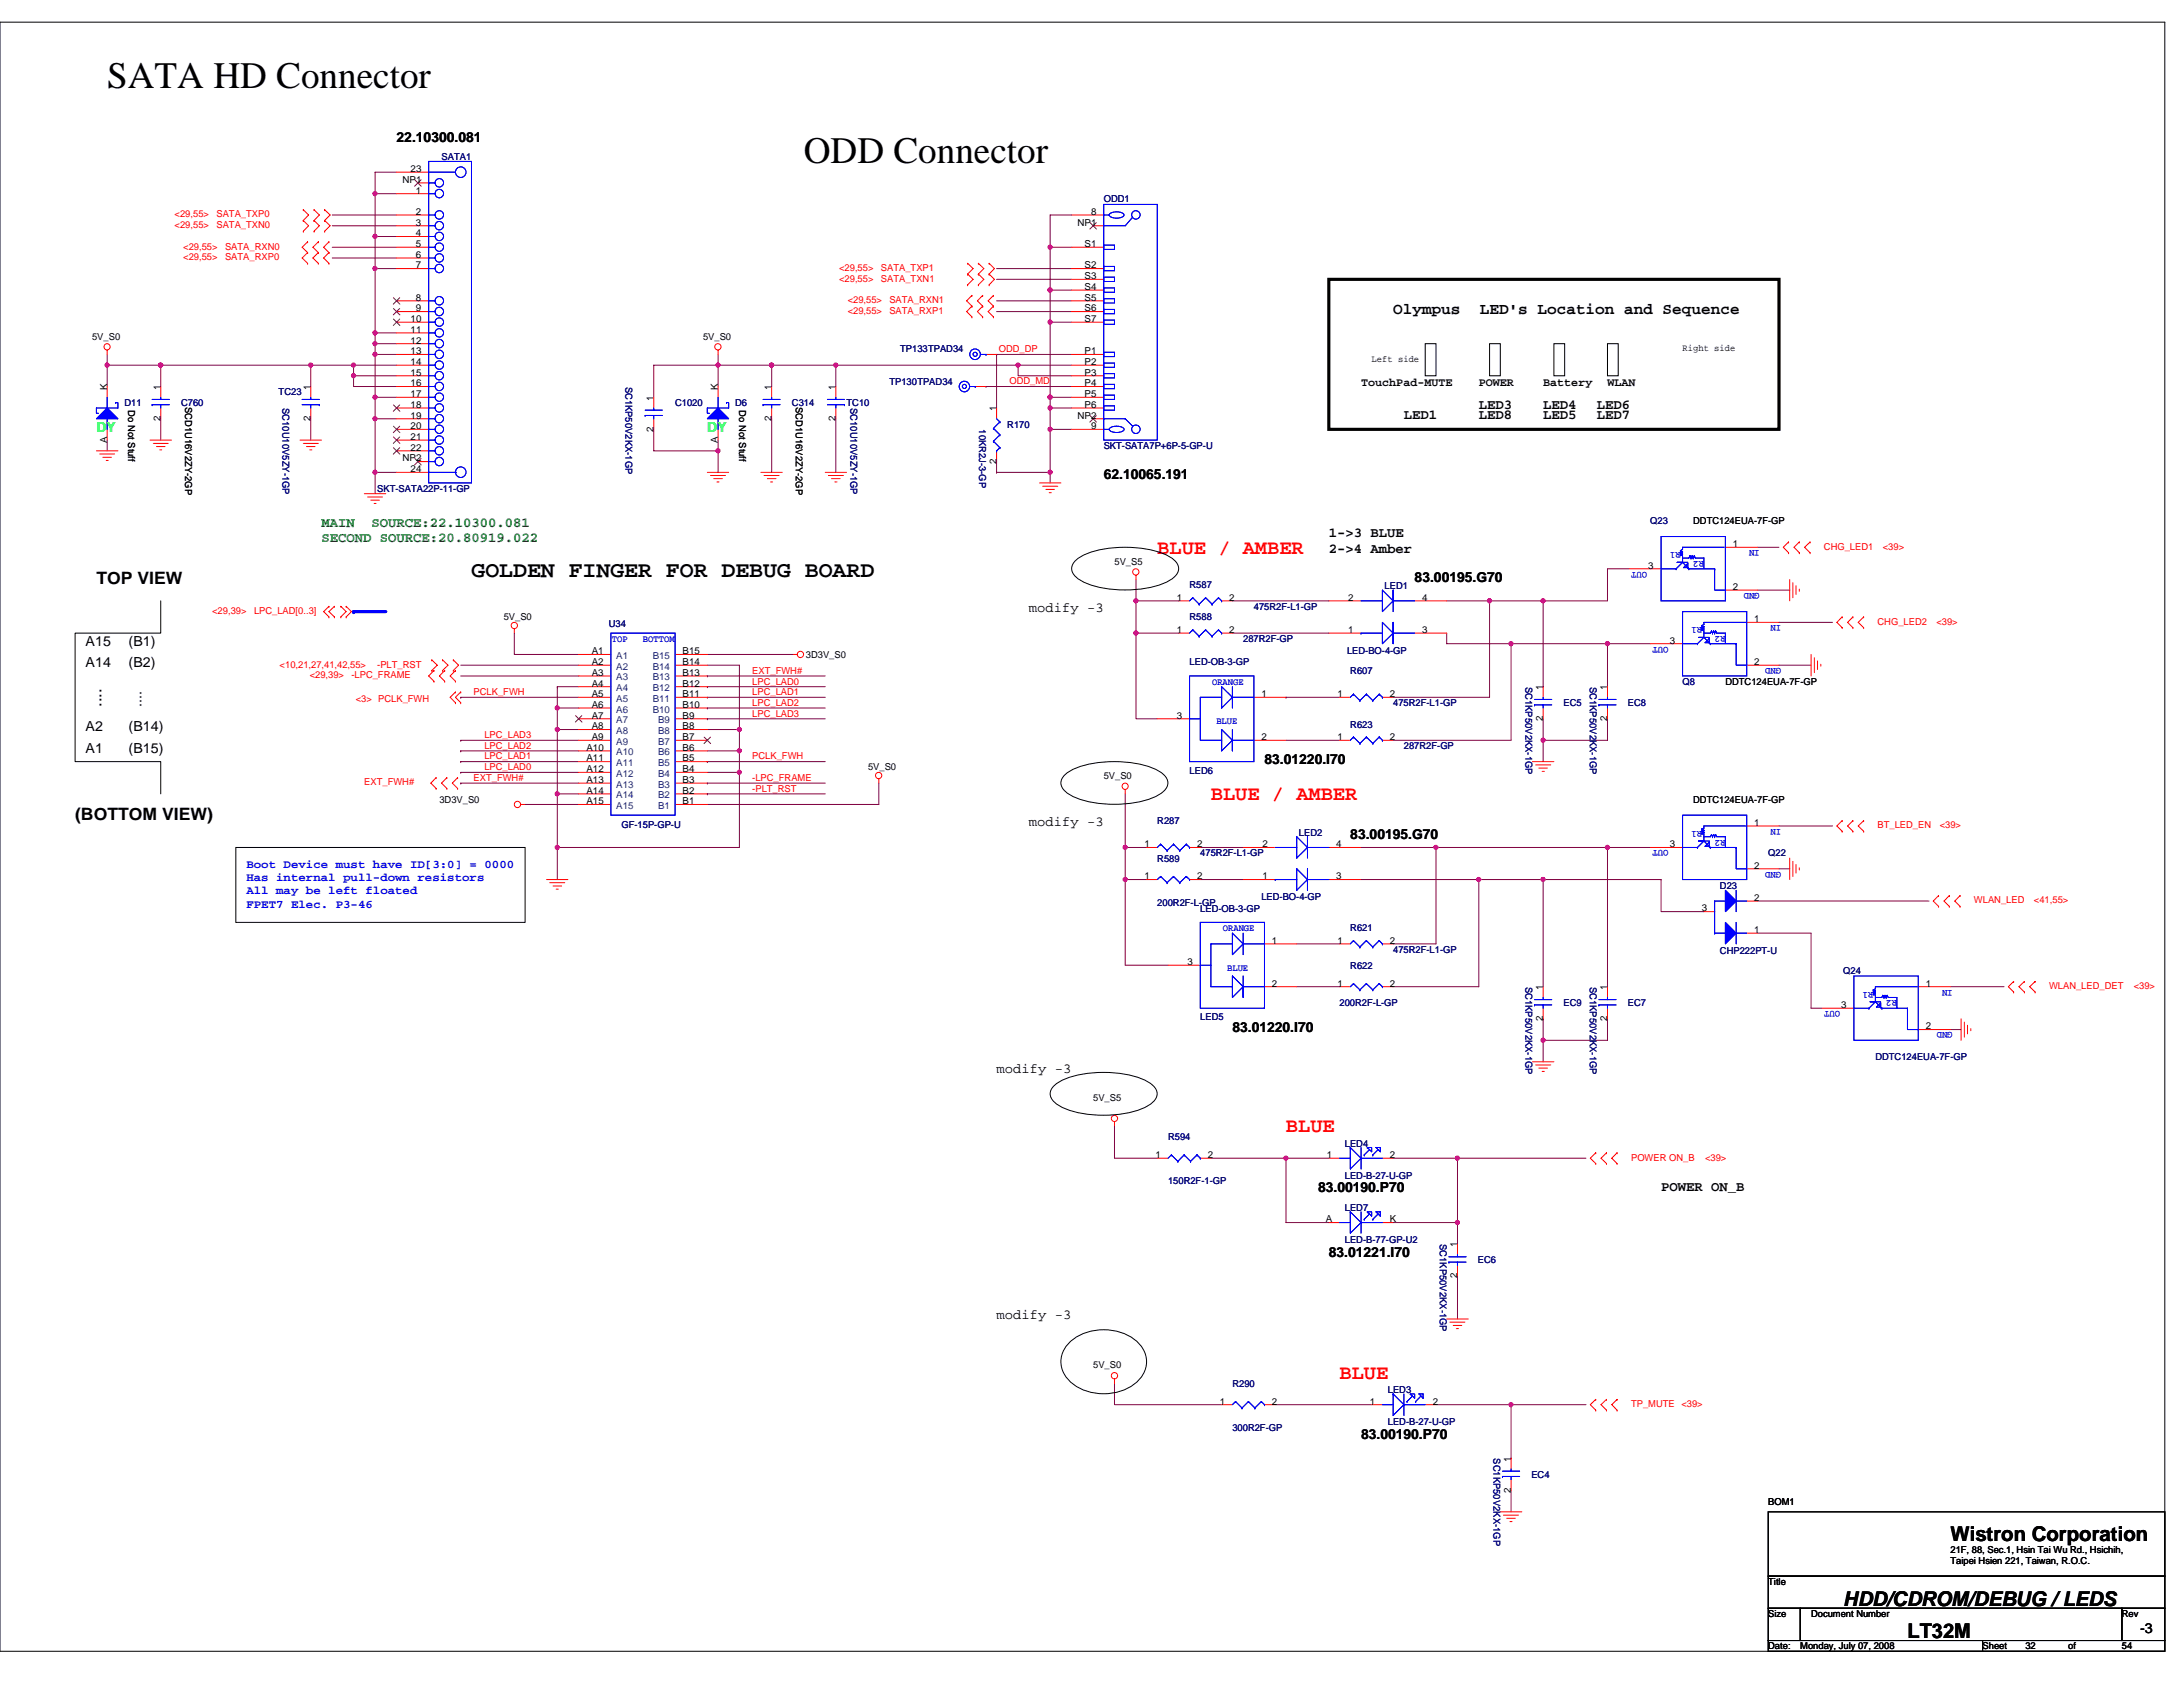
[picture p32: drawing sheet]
<svg xmlns="http://www.w3.org/2000/svg" width="279mm" height="216mm" viewBox="0 0 279 216" stroke-linecap="round" stroke-linejoin="round" font-family="sans-serif">
<defs><g id="words">
<g font-size="4.8">
<text x="13.7" y="11.2">SATA HD Connector</text>
<text x="102.9" y="20.8">ODD Connector</text>
</g>
<text font-size="2.9" x="60.3" y="73.8">GOLDEN FINGER FOR DEBUG BOARD</text>
<g font-size="2.6" fill="#f00">
<text x="148.1" y="70.8">BLUE / AMBER</text>
<text x="155" y="102.4">BLUE / AMBER</text>
<text x="164.6" y="144.9">BLUE</text>
<text x="171.4" y="176.5">BLUE</text>
</g>
<g font-size="2.6">
<text x="249.6" y="197.3">Wistron Corporation</text>
<text x="235.9" y="205.5">HDD/CDROM/DEBUG / LEDS</text>
<text x="244.1" y="209.6">LT32M</text>
</g>
<g font-size="2.2">
<text x="12.3" y="74.8">TOP VIEW</text>
<text x="13" y="90.5" transform="rotate(-90 13 90.5)">....</text>
<text x="9.6" y="105">(BOTTOM VIEW)</text>
</g>
<g font-size="2.1">
<text x="178.3" y="40.2">Olympus</text>
<text x="189.4" y="40.2">LED's Location and Sequence</text>
</g>
<g font-size="1.8">
<text x="50.8" y="18.2">22.10300.081</text>
<text x="179.7" y="53.7">LED1</text>
<text x="189.3" y="52.3">LED3</text>
<text x="189.3" y="53.7">LED8</text>
<text x="197.5" y="52.3">LED4</text>
<text x="197.5" y="53.7">LED5</text>
<text x="204.4" y="52.3">LED6</text>
<text x="204.4" y="53.7">LED7</text>
<text x="141.3" y="61.3">62.10065.191</text>
<text x="170.1" y="68.8">1-&gt;3 BLUE</text>
<text x="170.1" y="70.8">2-&gt;4 Amber</text>
<text x="181.1" y="74.4">83.00195.G70</text>
<text x="11" y="82.6">A15</text>
<text x="16.5" y="82.6">(B1)</text>
<text x="131.7" y="78.3">modify -3</text>
<text x="11" y="85.3">A14</text>
<text x="16.5" y="85.3">(B2)</text>
<text x="11" y="93.6">A2</text>
<text x="16.5" y="93.6">(B14)</text>
<text x="18.1" y="90.5" transform="rotate(-90 18.1 90.5)">....</text>
<text x="11" y="96.3">A1</text>
<text x="16.5" y="96.3">(B15)</text>
<text x="161.8" y="97.7">83.01220.I70</text>
<text x="131.7" y="105.7">modify -3</text>
<text x="172.8" y="107.4">83.00195.G70</text>
<text x="127.6" y="137.3">modify -3</text>
<text x="157.7" y="132">83.01220.I70</text>
<text x="168.7" y="152.6">83.00190.P70</text>
<text x="212.6" y="152.4">POWER ON_B</text>
<text x="170.1" y="160.8">83.01221.I70</text>
<text x="127.6" y="168.8">modify -3</text>
<text x="174.2" y="184.2">83.00190.P70</text>
<text x="273.9" y="208.9">-3</text>
</g>
<g font-size="1.8" fill="#00ff40">
<text x="12.3" y="55.2">DY</text>
<text x="90.5" y="55.2">DY</text>
</g>
<g font-size="1.8" fill="#008000">
<text x="41.1" y="67.4">MAIN</text>
<text x="41.1" y="69.4">SECOND SOURCE:20.80919.022</text>
<text x="47.5" y="67.4">SOURCE:22.10300.081</text>
</g>
<g font-size="1.5">
<text x="174.2" y="49.3">TouchPad-MUTE</text>
<text x="189.3" y="49.3">POWER</text>
<text x="197.5" y="49.3">Battery</text>
<text x="205.7" y="49.3">WLAN</text>
</g>
<g font-size="1.5" fill="#00f">
<text x="31.5" y="111.1">Boot Device must have ID[3:0] = 0000</text>
<text x="31.5" y="112.8">Has internal pull-down resistors</text>
<text x="31.5" y="114.4">All may be left floated</text>
<text x="31.5" y="116.1">FPET7 Elec. P3-46</text>
</g>
<g font-size="1.2">
<text x="51.5" y="23.4">NP1</text>
<text x="52.6" y="22">23</text>
<text x="53.2" y="24.8">1</text>
<text x="53.2" y="27.5">2</text>
<text x="53.2" y="28.9">3</text>
<text x="137.9" y="28.9">NP1</text>
<text x="139.6" y="27.5">8</text>
<text x="53.2" y="30.2">4</text>
<text x="53.2" y="31.6">5</text>
<text x="53.2" y="33">6</text>
<text x="53.2" y="34.4">7</text>
<text x="138.8" y="31.6">S1</text>
<text x="138.8" y="34.4">S2</text>
<text x="138.8" y="35.7">S3</text>
<text x="52.6" y="41.2">10</text>
<text x="53.2" y="38.5">8</text>
<text x="53.2" y="39.9">9</text>
<text x="138.8" y="37.1">S4</text>
<text x="138.8" y="38.5">S5</text>
<text x="138.8" y="39.9">S6</text>
<text x="138.8" y="41.2">S7</text>
<text x="11.8" y="43.5">5V_S0</text>
<text x="52.6" y="42.6">11</text>
<text x="52.6" y="44">12</text>
<text x="52.6" y="45.3">13</text>
<text x="52.6" y="46.7">14</text>
<text x="90" y="43.5">5V_S0</text>
<text x="138.8" y="45.3">P1</text>
<text x="138.8" y="46.7">P2</text>
<text x="175.6" y="46.3">Left side</text>
<text x="215.3" y="45">Right side</text>
<text x="13.7" y="49.9" transform="rotate(-90 13.7 49.9)">K</text>
<text x="16.4" y="52.5" transform="rotate(90 16.4 52.5)">Do Not Stuff</text>
<text x="20.6" y="53.9" transform="rotate(-90 20.6 53.9)">2</text>
<text x="20.6" y="49.9" transform="rotate(-90 20.6 49.9)">1</text>
<text x="23.7" y="52.1" transform="rotate(90 23.7 52.1)">SCD1U16V2ZY-2GP</text>
<text x="39.8" y="53.9" transform="rotate(-90 39.8 53.9)">2</text>
<text x="39.8" y="49.9" transform="rotate(-90 39.8 49.9)">1</text>
<text x="52.6" y="48.1">15</text>
<text x="52.6" y="49.4">16</text>
<text x="52.6" y="50.8">17</text>
<text x="52.6" y="52.2">18</text>
<text x="52.6" y="53.6">19</text>
<text x="83.7" y="51.3" transform="rotate(-90 83.7 51.3)">1</text>
<text x="91.9" y="49.9" transform="rotate(-90 91.9 49.9)">K</text>
<text x="94.6" y="52.5" transform="rotate(90 94.6 52.5)">Do Not Stuff</text>
<text x="98.7" y="53.9" transform="rotate(-90 98.7 53.9)">2</text>
<text x="98.7" y="49.9" transform="rotate(-90 98.7 49.9)">1</text>
<text x="101.9" y="52.1" transform="rotate(90 101.9 52.1)">SCD1U16V2ZY-2GP</text>
<text x="107" y="53.9" transform="rotate(-90 107 53.9)">2</text>
<text x="107" y="49.9" transform="rotate(-90 107 49.9)">1</text>
<text x="127.5" y="52.6" transform="rotate(-90 127.5 52.6)">1</text>
<text x="137.9" y="53.6">NP2</text>
<text x="138.8" y="48.1">P3</text>
<text x="138.8" y="49.4">P4</text>
<text x="138.8" y="50.8">P5</text>
<text x="138.8" y="52.2">P6</text>
<text x="13.7" y="56.7" transform="rotate(-90 13.7 56.7)">A</text>
<text x="51.5" y="59.1">NP2</text>
<text x="52.6" y="54.9">20</text>
<text x="52.6" y="56.3">21</text>
<text x="52.6" y="57.7">22</text>
<text x="83.7" y="55.2" transform="rotate(-90 83.7 55.2)">2</text>
<text x="91.9" y="56.7" transform="rotate(-90 91.9 56.7)">A</text>
<text x="127.5" y="59.4" transform="rotate(-90 127.5 59.4)">2</text>
<text x="139.6" y="54.9">9</text>
<text x="52.6" y="60.4">24</text>
<text x="216.7" y="67.1">DDTC124EUA-7F-GP</text>
<text x="221.8" y="70">1</text>
<text x="142.6" y="72.3">5V_S5</text>
<text x="150.6" y="76.9">1</text>
<text x="157.3" y="76.9">2</text>
<text x="172.6" y="76.9">2</text>
<text x="182" y="76.9">4</text>
<text x="211" y="72.8">3</text>
<text x="221.8" y="75.5">2</text>
<text x="64.5" y="79.4">5V_S0</text>
<text x="75.7" y="83.7">A1</text>
<text x="87.4" y="83.7">B15</text>
<text x="150.6" y="81">1</text>
<text x="157.3" y="81">2</text>
<text x="172.6" y="81">1</text>
<text x="182" y="81">3</text>
<text x="213.7" y="82.4">3</text>
<text x="224.5" y="79.6">1</text>
<text x="75.7" y="85.1">A2</text>
<text x="75.7" y="86.5">A3</text>
<text x="75.7" y="87.9">A4</text>
<text x="75.7" y="89.2">A5</text>
<text x="87.4" y="89.2">B11</text>
<text x="87.4" y="87.9">B12</text>
<text x="87.4" y="86.5">B13</text>
<text x="87.4" y="85.1">B14</text>
<text x="103.1" y="84.2">3D3V_S0</text>
<text x="161.4" y="89.2">1</text>
<text x="171.2" y="89.2">1</text>
<text x="177.9" y="89.2">2</text>
<text x="197.5" y="88.3" transform="rotate(-90 197.5 88.3)">1</text>
<text x="205.7" y="88.3" transform="rotate(-90 205.7 88.3)">1</text>
<text x="220.8" y="87.6">DDTC124EUA-7F-GP</text>
<text x="224.5" y="85.1">2</text>
<text x="75.7" y="90.6">A6</text>
<text x="75.7" y="92">A7</text>
<text x="75.7" y="93.3">A8</text>
<text x="75.7" y="94.7">A9</text>
<text x="87.4" y="94.7">B7</text>
<text x="87.4" y="93.3">B8</text>
<text x="87.4" y="92">B9</text>
<text x="87.4" y="90.6">B10</text>
<text x="150.6" y="92">3</text>
<text x="161.4" y="94.7">2</text>
<text x="171.2" y="94.7">1</text>
<text x="177.9" y="94.7">2</text>
<text x="197.5" y="92.3" transform="rotate(-90 197.5 92.3)">2</text>
<text x="205.7" y="92.3" transform="rotate(-90 205.7 92.3)">2</text>
<text x="75.1" y="96.1">A10</text>
<text x="75.1" y="97.5">A11</text>
<text x="75.1" y="98.8">A12</text>
<text x="75.1" y="100.2">A13</text>
<text x="75.1" y="101.6">A14</text>
<text x="87.4" y="101.6">B2</text>
<text x="87.4" y="100.2">B3</text>
<text x="87.4" y="98.8">B4</text>
<text x="87.4" y="97.5">B5</text>
<text x="87.4" y="96.1">B6</text>
<text x="111.1" y="98.6">5V_S0</text>
<text x="141.3" y="99.7">5V_S0</text>
<text x="56.2" y="102.7">3D3V_S0</text>
<text x="75.1" y="102.9">A15</text>
<text x="87.4" y="102.9">B1</text>
<text x="216.7" y="102.7">DDTC124EUA-7F-GP</text>
<text x="224.5" y="105.7">1</text>
<text x="146.5" y="108.4">1</text>
<text x="146.5" y="112.5">1</text>
<text x="153.2" y="108.4">2</text>
<text x="153.2" y="112.5">2</text>
<text x="161.6" y="112.5">1</text>
<text x="161.6" y="108.4">2</text>
<text x="171" y="112.5">3</text>
<text x="171" y="108.4">4</text>
<text x="213.7" y="108.4">3</text>
<text x="224.5" y="111.2">2</text>
<text x="217.8" y="116.6">3</text>
<text x="224.5" y="115.3">2</text>
<text x="224.5" y="119.4">1</text>
<text x="152" y="123.5">3</text>
<text x="162.8" y="120.8">1</text>
<text x="171.2" y="120.8">1</text>
<text x="177.9" y="120.8">2</text>
<text x="162.8" y="126.3">2</text>
<text x="171.2" y="126.3">1</text>
<text x="177.9" y="126.3">2</text>
<text x="197.5" y="130.7" transform="rotate(-90 197.5 130.7)">2</text>
<text x="197.5" y="126.7" transform="rotate(-90 197.5 126.7)">1</text>
<text x="205.7" y="130.7" transform="rotate(-90 205.7 130.7)">2</text>
<text x="205.7" y="126.7" transform="rotate(-90 205.7 126.7)">1</text>
<text x="235.6" y="129">3</text>
<text x="246.5" y="131.7">2</text>
<text x="246.5" y="126.3">1</text>
<text x="139.9" y="140.8">5V_S5</text>
<text x="147.9" y="148.2">1</text>
<text x="154.6" y="148.2">2</text>
<text x="169.8" y="148.2">1</text>
<text x="177.9" y="148.2">2</text>
<text x="169.7" y="156.4">A</text>
<text x="177.9" y="156.4">K</text>
<text x="186.5" y="159.6" transform="rotate(-90 186.5 159.6)">1</text>
<text x="186.5" y="163.6" transform="rotate(-90 186.5 163.6)">2</text>
<text x="139.9" y="175.1">5V_S0</text>
<text x="156.1" y="179.7">1</text>
<text x="162.8" y="179.7">2</text>
<text x="175.3" y="179.7">1</text>
<text x="183.4" y="179.7">2</text>
<text x="193.4" y="191" transform="rotate(-90 193.4 191)">2</text>
<text x="193.4" y="187" transform="rotate(-90 193.4 187)">1</text>
<text x="226.3" y="192.6">BOM1</text>
<text x="226.3" y="202.8">Title</text>
<text x="249.6" y="198.7">21F, 88, Sec.1, Hsin Tai Wu Rd., Hsichih,</text>
<text x="249.6" y="200.2">Taipei Hsien 221, Taiwan, R.O.C.</text>
<text x="226.3" y="206.9">Size</text>
<text x="231.8" y="206.9">Document Number</text>
<text x="271.6" y="206.9">Rev</text>
<text x="226.3" y="211.1">Date:</text>
<text x="230.4" y="211.1">Monday, July 07, 2008</text>
<text x="253.7" y="211.1">Sheet</text>
<text x="259.2" y="211.1">32</text>
<text x="264.7" y="211.1">of</text>
<text x="271.6" y="211.1">54</text>
</g>
<g font-size="1.2" fill="#000080">
<text x="56.5" y="20.4">SATA1</text>
<text x="141.3" y="25.9">ODD1</text>
<text x="115.2" y="45.1">TP133TPAD34</text>
<text x="15.9" y="52">D11</text>
<text x="23.2" y="52">C760</text>
<text x="35.7" y="50.6">TC23</text>
<text x="36.2" y="52.2" transform="rotate(90 36.2 52.2)">SC10U10V5ZY-1GP</text>
<text x="80.1" y="49.5" transform="rotate(90 80.1 49.5)">SC1KP50V2KX-1GP</text>
<text x="86.4" y="52">C1020</text>
<text x="94.1" y="52">D6</text>
<text x="101.4" y="52">C314</text>
<text x="108.4" y="52">TC10</text>
<text x="108.9" y="52.2" transform="rotate(90 108.9 52.2)">SC10U10V5ZY-1GP</text>
<text x="113.8" y="49.2">TP130TPAD34</text>
<text x="125.3" y="54.9" transform="rotate(90 125.3 54.9)">10KR2J-3-GP</text>
<text x="128.9" y="54.7">R170</text>
<text x="141.3" y="57.4">SKT-SATA7P+6P-5-GP-U</text>
<text x="48.3" y="62.9">SKT-SATA22P-11-GP</text>
<text x="211.2" y="67.1">Q23</text>
<text x="152.3" y="75.3">R587</text>
<text x="177.2" y="75.4">LED1</text>
<text x="77.9" y="80.2">U34</text>
<text x="152.3" y="79.4">R588</text>
<text x="159.1" y="82.1">287R2F-GP</text>
<text x="160.5" y="78">475R2F-L1-GP</text>
<text x="172.4" y="83.7">LED-BO-4-GP</text>
<text x="152.3" y="85.2">LED-OB-3-GP</text>
<text x="172.8" y="86.3">R607</text>
<text x="195.3" y="87.9" transform="rotate(90 195.3 87.9)">SC1KP50V2KX-1GP</text>
<text x="203.5" y="87.9" transform="rotate(90 203.5 87.9)">SC1KP50V2KX-1GP</text>
<text x="215.3" y="87.6">Q8</text>
<text x="172.8" y="93.1">R623</text>
<text x="178.3" y="90.4">475R2F-L1-GP</text>
<text x="179.7" y="95.9">287R2F-GP</text>
<text x="200.1" y="90.4">EC5</text>
<text x="208.3" y="90.4">EC8</text>
<text x="152.3" y="99">LED6</text>
<text x="79.5" y="106">GF-15P-GP-U</text>
<text x="148.1" y="105.5">R287</text>
<text x="166.2" y="107">LED2</text>
<text x="148.1" y="110.3">R589</text>
<text x="153.6" y="109.6">475R2F-L1-GP</text>
<text x="220.1" y="113.8">D23</text>
<text x="226.3" y="109.6">Q22</text>
<text x="148.1" y="115.9">200R2F-L-GP</text>
<text x="153.6" y="116.7">LED-OB-3-GP</text>
<text x="161.4" y="115.2">LED-BO-4-GP</text>
<text x="172.8" y="119.2">R621</text>
<text x="172.8" y="124">R622</text>
<text x="178.3" y="121.9">475R2F-L1-GP</text>
<text x="220.1" y="122">CHP222PT-U</text>
<text x="235.9" y="124.7">Q24</text>
<text x="153.6" y="130.6">LED5</text>
<text x="171.4" y="128.8">200R2F-L-GP</text>
<text x="195.3" y="126.3" transform="rotate(90 195.3 126.3)">SC1KP50V2KX-1GP</text>
<text x="200.1" y="128.8">EC9</text>
<text x="203.5" y="126.3" transform="rotate(90 203.5 126.3)">SC1KP50V2KX-1GP</text>
<text x="208.3" y="128.8">EC7</text>
<text x="240" y="135.6">DDTC124EUA-7F-GP</text>
<text x="149.5" y="145.9">R594</text>
<text x="172.1" y="146.7">LED4</text>
<text x="149.5" y="151.5">150R2F-1-GP</text>
<text x="172.1" y="155">LED7</text>
<text x="172.1" y="150.9">LED-B-27-U-GP</text>
<text x="172.1" y="159.1">LED-B-77-GP-U2</text>
<text x="184.3" y="159.2" transform="rotate(90 184.3 159.2)">SC1KP50V2KX-1GP</text>
<text x="189.1" y="161.7">EC6</text>
<text x="157.7" y="177.5">R290</text>
<text x="177.6" y="178.3">LED3</text>
<text x="157.7" y="183.1">300R2F-GP</text>
<text x="177.6" y="182.4">LED-B-27-U-GP</text>
<text x="191.2" y="186.6" transform="rotate(90 191.2 186.6)">SC1KP50V2KX-1GP</text>
<text x="196" y="189.1">EC4</text>
</g>
<g font-size="1.2" fill="#f00">
<text x="22.4" y="27.8">&lt;29,55&gt;</text>
<text x="22.4" y="29.2">&lt;29,55&gt;</text>
<text x="27.7" y="27.8">SATA_TXP0</text>
<text x="27.7" y="29.2">SATA_TXN0</text>
<text x="23.5" y="31.9">&lt;29,55&gt;</text>
<text x="23.5" y="33.3">&lt;29,55&gt;</text>
<text x="28.8" y="31.9">SATA_RXN0</text>
<text x="28.8" y="33.3">SATA_RXP0</text>
<text x="107.4" y="34.7">&lt;29,55&gt;</text>
<text x="112.8" y="34.7">SATA_TXP1</text>
<text x="107.4" y="36">&lt;29,55&gt;</text>
<text x="108.5" y="38.8">&lt;29,55&gt;</text>
<text x="108.5" y="40.2">&lt;29,55&gt;</text>
<text x="112.8" y="36">SATA_TXN1</text>
<text x="113.8" y="38.8">SATA_RXN1</text>
<text x="113.8" y="40.2">SATA_RXP1</text>
<text x="127.8" y="45.1">ODD_DP</text>
<text x="129.2" y="49.2">ODD_MD</text>
<text x="233.4" y="70.3">CHG_LED1</text>
<text x="241" y="70.3">&lt;39&gt;</text>
<text x="27.2" y="78.6">&lt;29,39&gt;</text>
<text x="32.5" y="78.6">LPC_LAD[0..3]</text>
<text x="240.3" y="79.9">CHG_LED2</text>
<text x="247.8" y="79.9">&lt;39&gt;</text>
<text x="35.8" y="85.4">&lt;10,21,27,41,42,55&gt;</text>
<text x="39.6" y="86.8">&lt;29,39&gt;</text>
<text x="45" y="86.8">-LPC_FRAME</text>
<text x="45.5" y="89.8">&lt;3&gt; PCLK_FWH</text>
<text x="48.3" y="85.4">-PLT_RST</text>
<text x="60.6" y="89">PCLK_FWH</text>
<text x="96.3" y="86.2">EXT_FWH#</text>
<text x="96.3" y="87.6">LPC_LAD0</text>
<text x="96.3" y="89">LPC_LAD1</text>
<text x="62" y="95.8">LPC_LAD2</text>
<text x="62" y="94.5">LPC_LAD3</text>
<text x="96.3" y="90.3">LPC_LAD2</text>
<text x="96.3" y="91.7">LPC_LAD3</text>
<text x="46.6" y="100.5">EXT_FWH#</text>
<text x="60.6" y="99.9">EXT_FWH#</text>
<text x="62" y="98.6">LPC_LAD0</text>
<text x="62" y="97.2">LPC_LAD1</text>
<text x="96.3" y="97.2">PCLK_FWH</text>
<text x="96.3" y="99.9">-LPC_FRAME</text>
<text x="96.3" y="101.3">-PLT_RST</text>
<text x="240.3" y="106">BT_LED_EN</text>
<text x="248.3" y="106">&lt;39&gt;</text>
<text x="252.6" y="115.6">WLAN_LED</text>
<text x="260.3" y="115.6">&lt;41,55&gt;</text>
<text x="262.3" y="126.6">WLAN_LED_DET</text>
<text x="273.1" y="126.6">&lt;39&gt;</text>
<text x="208.8" y="148.5">POWER ON_B</text>
<text x="218.2" y="148.5">&lt;39&gt;</text>
<text x="208.8" y="180.1">TP_MUTE &lt;39&gt;</text>
</g>
<g font-size="1.2" fill="#00f">
<text x="215.1" y="70.7" transform="rotate(180 215.1 70.7)">R1</text>
<text x="218.1" y="71.8" transform="rotate(180 218.1 71.8)">R2</text>
<text x="225.2" y="70.4" transform="rotate(180 225.2 70.4)">IN</text>
<text x="210.8" y="73.2" transform="rotate(180 210.8 73.2)">OUT</text>
<text x="225.2" y="75.9" transform="rotate(180 225.2 75.9)">GND</text>
<text x="78.3" y="82.1">TOP</text>
<text x="82.3" y="82.1">BOTTOM</text>
<text x="213.6" y="82.7" transform="rotate(180 213.6 82.7)">OUT</text>
<text x="217.8" y="80.3" transform="rotate(180 217.8 80.3)">R1</text>
<text x="220.8" y="81.4" transform="rotate(180 220.8 81.4)">R2</text>
<text x="228" y="80" transform="rotate(180 228 80)">IN</text>
<text x="155.1" y="87.6">ORANGE</text>
<text x="228" y="85.5" transform="rotate(180 228 85.5)">GND</text>
<text x="155.7" y="92.7">BLUE</text>
<text x="217.8" y="106.3" transform="rotate(180 217.8 106.3)">R1</text>
<text x="220.8" y="107.4" transform="rotate(180 220.8 107.4)">R2</text>
<text x="228" y="106.1" transform="rotate(180 228 106.1)">IN</text>
<text x="213.6" y="108.8" transform="rotate(180 213.6 108.8)">OUT</text>
<text x="228" y="111.5" transform="rotate(180 228 111.5)">GND</text>
<text x="156.5" y="119.2">ORANGE</text>
<text x="157.1" y="124.2">BLUE</text>
<text x="235.5" y="129.4" transform="rotate(180 235.5 129.4)">OUT</text>
<text x="239.8" y="126.9" transform="rotate(180 239.8 126.9)">R1</text>
<text x="242.8" y="128" transform="rotate(180 242.8 128)">R2</text>
<text x="249.9" y="126.6" transform="rotate(180 249.9 126.6)">IN</text>
<text x="249.9" y="132.1" transform="rotate(180 249.9 132.1)">GND</text>
</g>
<g font-size="1.2" fill="#004080">
<text x="78.9" y="84.3">A1</text>
<text x="78.9" y="85.7">A2</text>
<text x="78.9" y="87.1">A3</text>
<text x="78.9" y="88.5">A4</text>
<text x="78.9" y="89.8">A5</text>
<text x="83.5" y="89.8">B11</text>
<text x="83.5" y="88.5">B12</text>
<text x="83.5" y="87.1">B13</text>
<text x="83.5" y="85.7">B14</text>
<text x="83.5" y="84.3">B15</text>
<text x="78.9" y="91.2">A6</text>
<text x="78.9" y="92.6">A7</text>
<text x="78.9" y="93.9">A8</text>
<text x="78.9" y="95.3">A9</text>
<text x="83.5" y="91.2">B10</text>
<text x="84.2" y="95.3">B7</text>
<text x="84.2" y="93.9">B8</text>
<text x="84.2" y="92.6">B9</text>
<text x="78.9" y="96.7">A10</text>
<text x="78.9" y="98">A11</text>
<text x="78.9" y="99.4">A12</text>
<text x="78.9" y="100.8">A13</text>
<text x="84.2" y="100.8">B3</text>
<text x="84.2" y="99.4">B4</text>
<text x="84.2" y="98">B5</text>
<text x="84.2" y="96.7">B6</text>
<text x="78.9" y="102.2">A14</text>
<text x="78.9" y="103.5">A15</text>
<text x="84.2" y="103.5">B1</text>
<text x="84.2" y="102.2">B2</text>
</g>
</g></defs>
<g fill="none" stroke="#000" stroke-width=".13">
<path d="M0 2.8h277.1v208.5h-277.1zM182.4 44h1.4v4.1h-1.4zM190.6 44h1.4v4.1h-1.4zM198.9 44h1.4v4.1h-1.4zM205.7 44h1.4v4.1h-1.4zM20.6 76.9v4.1h-11v16.5h11v4.1M137.6 71.8a8.4 8.4 0 0 1 5.2-1.7 12.8 12.8 0 0 1 7.1 1.3 1.49 1.49 0 0 1 1 1.4 1.49 1.49 0 0 1-1 1.3 12 12 0 0 1-7.1 1.4 8.4 8.4 0 0 1-5.2-1.8 1.28 1.28 0 0 1 0-1.9zM136.2 99.2a8.4 8.4 0 0 1 5.2-1.7 12.8 12.8 0 0 1 7.1 1.3 1.49 1.49 0 0 1 1 1.4 1.49 1.49 0 0 1-1 1.4 12 12 0 0 1-7.1 1.3 8.4 8.4 0 0 1-5.2-1.7 1.28 1.28 0 0 1 0-2zM30.2 108.5h37v9.5h-37zM134.8 139a8.4 8.4 0 0 1 5.2-1.7 12.8 12.8 0 0 1 7.2 1.3 1.49 1.49 0 0 1 .9 1.4 1.49 1.49 0 0 1-.9 1.4 11.9 11.9 0 0 1-7.2 1.3 8.4 8.4 0 0 1-5.2-1.8 1.29 1.29 0 0 1 0-1.9zM137.1 171.6a6.8 6.8 0 0 1 8.4 0 3.3 3.3 0 0 1 0 5.3 6.8 6.8 0 0 1-8.4 0 3.4 3.4 0 0 1 0-5.3zM226.3 193.5h50.8v8.2h-50.8z"/>
<path d="M226.3 205.8h4.1v4.2h-4.1zM226.3 201.7h50.8v4.1h-50.8zM226.3 210h27.4v1.3h-27.4zM230.4 205.8h41.2v4.2h-41.2zM253.7 210h23.4v1.3h-23.4zM271.6 205.8h5.5v4.2h-5.5z"/>
</g>
<g fill="none" stroke="#800040" stroke-width=".13">
<path d="M42.5 27.5h8.3M42.5 28.9h8.3M42.5 31.6h8.3M42.5 33h8.3M48 24.8h2.8M48 24.8h.1M48 30.3h2.8M48 30.3h.1M48 34.4h2.8M48 34.4h.1M48 24.8v19.2M50.8 22h-2.8v2.8"/>
<path d="M127.6 34.4h9.6M127.6 35.8h9.6M127.6 39.9h9.6M127.6 38.5h9.6M134.4 31.6h2.8M134.4 31.6h.1M134.4 37.1h2.8M134.4 37.1h.1M134.4 31.6v23.3M137.2 27.5h-2.8v4.1M13.7 46.7v2.8M13.7 46.7h6.9v2.8"/>
<path d="M13.7 46.7h.1M13.7 45.4v1.3M13.7 56.3v1.4M20.6 53.6v2.7M20.6 46.7h19.2v2.8M20.6 46.7h.1M39.8 53.6v2.7M39.8 46.7h.1M39.8 46.7h11M45.3 46.7h.1M45.3 48.1h.1M45.3 46.7v1.4"/>
<path d="M45.3 48.1v1.4h5.5M45.3 48.1h5.5M48 53.6v6.9h2.8M48 53.6h.1M48 42.6h2.8M48 42.6h.1M48 44h2.8M48 45.4h.1M48 50.8h2.8M48 50.8h.1M48 53.6h2.8M48 44v1.4h2.8"/>
<path d="M48 44h.1M48 45.4v8.2M83.7 54.9v2.8h8.2M91.9 46.7h.1M91.9 46.7v2.8M91.9 45.4v1.3M91.9 57.7v2.8M91.9 46.7h-8.2v4.1M91.9 57.7h.1M91.9 56.3v1.4M91.9 46.7h38.4M98.8 46.7v2.8"/>
<path d="M98.8 53.6v6.9M98.8 46.7h.1M107 53.6v6.9M107 46.7v2.8M107 46.7h.1M126.2 49.5h.1M126.2 49.5h11M127.6 45.4h9.6M127.6 59.1v1.4M127.6 45.4h.1M127.6 45.4v6.8M130.3 46.7v1.4h6.9"/>
<path d="M130.3 46.7h6.9M134.4 41.2h2.8M134.4 41.2h.1M134.4 50.8h2.8M134.4 50.8h.1M134.4 52.2h2.8M134.4 52.2h.1M134.4 54.9h.1M134.4 54.9v5.6M134.4 54.9h2.8M48 60.5h.1M48 60.5v2.7"/>
<path d="M127.6 60.5h.1M127.6 60.5h6.8M134.4 60.5v1.3M145.4 76.9h.1M145.4 74.2v2.7M145.4 76.9v4.1M145.4 76.9h5.5M157.7 76.9h12.4M185.2 76.9h5.4M190.6 76.9h.1M190.6 76.9h6.9M190.6 76.9v12.3h-12.3"/>
<path d="M197.5 76.9v11M208.5 72.8h-2.8v4.1h-8.2M224.9 75.5h4.2M224.9 70h2.8M227.7 79.7h6.8M59 89.2h.1M59 86.5h15.1M59 98.8h.1M59 97.5h.1M59 96.1h.1M59 94.7h.1M59 85.1h15.1"/>
<path d="M59 89.2h15.1M59 98.8h15.1M59 97.5h15.1M59 96.1h15.1M59 94.7h15.1M65.8 81v2.8h8.3M71.3 93.4v8.2h2.8M71.3 93.4h.1M71.3 93.4h2.8M71.3 90.6h2.8M71.3 90.6h.1M71.3 87.9h2.8"/>
<path d="M71.3 87.9h.1M71.3 87.9v5.5M90.5 86.5h.1M90.5 93.4h4.1M90.5 96.1h4.1M90.5 98.8h4.1M90.5 85.1h4.1v8.3M90.5 97.5h.1M90.5 87.9h.1M90.5 89.2h.1M90.5 90.6h.1M90.5 92h.1"/>
<path d="M90.5 83.8h11M90.5 89.2h15.1M90.5 97.5h15.1M90.5 86.5h15.1M90.5 87.9h15.1M90.5 90.6h15.1M90.5 92h15.1M94.6 93.4h.1M94.6 98.8h.1M94.6 93.4v15.1h-23.3M94.6 96.1h.1M145.4 81h5.5"/>
<path d="M145.4 81v11h2.7M157.7 81h12.4M164.6 94.7h6.8M164.6 89.2h.1M164.6 89.2h6.8M185.2 81v1.4h8.2v12.3h-15.1M193.4 82.4h12.3v5.5M193.4 82.4h.1M197.5 94.7h.1M197.5 92v2.7M197.5 87.9h.1M197.5 94.7v2.8"/>
<path d="M205.7 92v2.7h-8.2M205.7 82.4h.1M205.7 82.4h5.5M227.7 85.1h4.1M59 100.2h.1M59 100.2h15.1M67.2 103h6.9M71.3 108.5v4.1M71.3 101.6h.1M71.3 101.6v6.9M90.5 100.2h.1M90.5 101.6h.1"/>
<path d="M90.5 100.2h15.1M90.5 101.6h15.1M112.5 100.2v2.8h-22M144 112.6h.1M144 108.5v15h5.5M144 101.6v6.9h2.8M144 112.6h2.8M153.6 108.5h5.5M153.6 112.6h5.5M174.2 112.6h15.1M174.2 108.5h9.6M183.8 108.5h.1"/>
<path d="M183.8 108.5v12.3h-5.5M183.8 108.5h21.9M189.3 112.6h.1M189.3 112.6h8.2M189.3 112.6v13.7h-11M197.5 112.6h15.1v4.1h5.5M197.5 112.6v13.7M197.5 112.6h.1M205.7 108.5h.1M205.7 108.5v17.8M205.7 108.5h5.5M224.9 119.4h6.9v9.6h1.4"/>
<path d="M224.9 115.3h22M227.7 105.7h6.8M227.7 111.2h1.4M166 126.3h5.4M166 120.8h5.4M197.5 130.4h.1M197.5 133.1v2.8M197.5 130.4v2.7M205.7 130.4v2.7h-8.2M249.6 131.8h1.4M249.6 126.3h6.9M142.6 144.1v4.1h5.5"/>
<path d="M155 148.2h9.6M164.6 148.2h.1M164.6 148.2v8.3h5.5M164.6 148.2h5.5M178.3 148.2h8.2M186.5 156.5h.1M186.5 148.2h16.5M186.5 148.2v8.3h-8.2M186.5 148.2h.1M186.5 156.5v2.7M142.6 177v2.8h13.8M163.2 179.8h12.4"/>
<path d="M183.8 179.8h9.6M186.5 163.3v5.5M193.4 179.8h9.6M193.4 179.8v6.8M193.4 186.6h.1M193.4 190.8v2.7"/>
</g>
<g fill="#f0f" stroke="#f0f" stroke-width=".13">
<circle cx="48" cy="53.6" r=".27"/>
<circle cx="48" cy="42.6" r=".27"/>
<circle cx="48" cy="24.8" r=".27"/>
<circle cx="48" cy="45.3" r=".27"/>
<circle cx="48" cy="30.3" r=".27"/>
<circle cx="48" cy="50.8" r=".27"/>
<circle cx="48" cy="60.4" r=".27"/>
<circle cx="48" cy="34.4" r=".27"/>
<circle cx="98.7" cy="46.7" r=".27"/>
<circle cx="91.9" cy="46.7" r=".27"/>
<circle cx="130.3" cy="46.7" r=".27"/>
<circle cx="107" cy="46.7" r=".27"/>
<circle cx="71.3" cy="93.4" r=".27"/>
<circle cx="71.3" cy="90.6" r=".27"/>
<circle cx="94.6" cy="93.4" r=".27"/>
<circle cx="71.3" cy="108.4" r=".27"/>
<circle cx="71.3" cy="101.6" r=".27"/>
<circle cx="94.6" cy="98.8" r=".27"/>
<circle cx="20.6" cy="46.7" r=".27"/>
<circle cx="13.7" cy="46.7" r=".27"/>
<circle cx="45.2" cy="46.7" r=".27"/>
<circle cx="39.8" cy="46.7" r=".27"/>
<circle cx="45.2" cy="48.1" r=".27"/>
<circle cx="48" cy="44" r=".27"/>
<circle cx="94.6" cy="96.1" r=".27"/>
<circle cx="197.5" cy="94.7" r=".27"/>
<circle cx="197.5" cy="133.1" r=".27"/>
<circle cx="205.7" cy="108.4" r=".27"/>
<circle cx="186.5" cy="156.5" r=".27"/>
<circle cx="145.4" cy="81" r=".27"/>
<circle cx="145.4" cy="76.9" r=".27"/>
<circle cx="205.7" cy="82.4" r=".27"/>
<circle cx="193.4" cy="82.4" r=".27"/>
<circle cx="197.5" cy="76.9" r=".27"/>
<circle cx="190.6" cy="76.9" r=".27"/>
<circle cx="164.6" cy="148.2" r=".27"/>
<circle cx="134.4" cy="37.1" r=".27"/>
<circle cx="134.4" cy="31.6" r=".27"/>
<circle cx="134.4" cy="50.8" r=".27"/>
<circle cx="134.4" cy="41.2" r=".27"/>
<circle cx="134.4" cy="52.2" r=".27"/>
<circle cx="134.4" cy="54.9" r=".27"/>
<circle cx="134.4" cy="60.4" r=".27"/>
<circle cx="186.5" cy="148.2" r=".27"/>
<circle cx="197.5" cy="112.6" r=".27"/>
<circle cx="193.4" cy="179.8" r=".27"/>
<circle cx="144" cy="112.6" r=".27"/>
<circle cx="183.8" cy="108.4" r=".27"/>
<circle cx="189.3" cy="112.6" r=".27"/>
<circle cx="91.9" cy="57.7" r=".27"/>
<circle cx="144" cy="108.4" r=".27"/>
</g>
<path d="M45.3 78.3h.1M45.3 78.3h4.1" fill="none" stroke="#00f" stroke-width=".4"/>
<g fill="none" stroke="#f00" stroke-width=".13">
<path d="M38.8 28.2h.1M38.8 26.8h.1M38.8 29.6h.1M38.8 26.8l.7 .7-.7 .7M38.8 28.2l.7 .7-.7 .7M39.4 32.3h.1M39.4 30.9h.1M39.4 33.7h.1M39.4 32.3l-.7 .7 .7 .7M39.4 30.9l-.7 .7 .7 .7M40.2 26.8h.1M40.2 28.2h.1"/>
<path d="M40.2 29.6h.1M40.2 26.8l.7 .7-.7 .7M40.2 28.2l.7 .7-.7 .7M40.7 30.9h.1M40.7 32.3h.1M40.7 33.7h.1M40.7 30.9l-.7 .7 .7 .7M40.7 32.3l-.7 .7 .7 .7M41.6 28.2h.1M41.6 26.8h.1M41.6 29.6h.1M41.6 26.8l.6 .7-.6 .7"/>
<path d="M41.6 28.2l.6 .7-.6 .7M42.1 32.3h.1M42.1 30.9h.1M42.1 33.7h.1M42.1 30.9l-.7 .7 .7 .7M42.1 32.3l-.7 .7 .7 .7M50.8 31.6h4.1M50.8 34.4h4.1M50.8 38.5h4.1M50.8 39.9h4.1M50.8 27.5h4.1M50.8 28.9h4.1"/>
<path d="M50.8 24.8h4.1M50.8 22h4.1M50.8 30.3h4.1M50.8 33h4.1M53.5 23.4h1.4M123.8 35.1h.1M123.8 33.7h.1M123.8 36.4h.1M123.8 35.1l.7 .7-.7 .6M123.8 33.7l.7 .7-.7 .7M124.4 39.2h.1M124.4 37.8h.1"/>
<path d="M124.4 37.8l-.7 .7 .7 .7M124.4 39.2l-.7 .7 .7 .7M125.2 33.7h.1M125.2 35.1h.1M125.2 36.4h.1M125.2 33.7l.7 .7-.7 .7M125.2 35.1l.7 .7-.7 .6M125.8 37.8h.1M125.8 39.2h.1M125.8 37.8l-.7 .7 .7 .7M125.8 39.2l-.7 .7 .7 .7M126.6 35.1h.1"/>
<path d="M126.6 33.7h.1M126.6 36.4h.1M126.6 33.7l.7 .7-.7 .7M126.6 35.1l.7 .7-.7 .6M127.1 39.2h.1M127.1 37.8h.1M127.1 37.8l-.6 .7 .6 .7M127.1 39.2l-.6 .7 .6 .7M137.2 31.6h4.1M137.2 34.4h4.1M137.2 35.8h4.1M137.2 37.1h4.1"/>
<path d="M137.2 38.5h4.1M137.2 39.9h4.1M137.2 27.5h4.1M139.9 28.9h1.4M12.3 57.7h2.8M12.8 58.1h1.9M13.2 58.5h1.1M13.6 58.9h.2M13.7 44.8v.6M13.7 49.5v1.3M13.7 54.9v1.4M19.2 56.3h2.7"/>
<path d="M19.6 56.7h1.9M20 57.1h1.1M20.4 57.6h.3M20.6 49.5v1.3M20.6 52.2v1.4M38.4 56.3h2.7M38.8 56.7h1.9M39.2 57.1h1.1M39.6 57.6h.3M39.8 49.5v1.3M39.8 52.2v1.4M50.8 49.5h4.1"/>
<path d="M50.8 41.2h4.1M50.8 45.4h4.1M50.8 46.7h4.1M50.8 48.1h4.1M50.8 50.8h4.1M50.8 52.2h4.1M50.8 54.9h4.1M50.8 53.6h4.1M50.8 42.6h4.1M50.8 44h4.1M50.8 56.3h4.1M50.8 57.7h4.1"/>
<path d="M53.5 59.1h1.4M83.7 50.8v1.4M83.7 53.6v1.3M91.9 44.8v.6M91.9 49.5v1.3M91.9 54.9v1.4M98.8 49.5v1.3M98.8 52.2v1.4M107 49.5v1.3M107 52.2v1.4M124.4 40.6h.1M124.8 49.5h1.4"/>
<path d="M125.8 40.6h.1M126.2 45.4h1.4M127.1 40.6h.1M127.6 52.2v1.4M127.6 57.7v1.4M137.2 49.5h4.1M137.2 41.2h4.1M137.2 45.4h4.1M137.2 46.7h4.1M137.2 48.1h4.1M137.2 50.8h4.1M137.2 52.2h4.1"/>
<path d="M137.2 54.9h4.1M139.9 53.6h1.4M42.1 77.6h.1M42.1 79h.1M42.1 77.6l-.7 .7 .7 .7M42.8 77.6h.1M42.8 79h.1M42.8 77.6l-.7 .7 .7 .7M43.6 79h.1M43.6 77.6h.1M43.6 77.6l.7 .7-.7 .7M44.3 77.6h.1"/>
<path d="M44.3 79h.1M44.3 77.6l.7 .7-.7 .7M46.6 63.2h2.8M47.1 63.6h1.9M47.5 64h1.1M47.9 64.4h.2M50.8 60.5h4.1M90.5 60.5h2.8M90.9 60.9h2M91.4 61.3h1.1M91.8 61.7h.2M97.4 60.5h2.7"/>
<path d="M97.8 60.9h1.9M98.2 61.3h1.1M98.6 61.7h.3M105.6 60.5h2.8M106 60.9h1.9M106.4 61.3h1.1M106.8 61.7h.3M133.1 61.8h2.7M133.5 62.2h1.9M133.9 62.6h1.1M134.3 63.1h.3M145.4 73.6v.6"/>
<path d="M150.9 76.9h1.4M156.4 76.9h1.3M170.1 76.9h4.1M181.1 76.9h4.1M208.5 72.8h4.1M220.8 75.5h4.1M220.8 70h4.1M223.6 79.7h4.1M228.9 70.7h.1M228.9 69.4h.1M228.9 69.4l-.7 .6 .7 .7M229.1 74.2v2.7"/>
<path d="M229.5 74.6v1.9M229.9 75v1.1M230.3 75.4v.3M230.3 69.4h.1M230.3 70.7h.1M230.3 69.4l-.7 .6 .7 .7M231.7 70.7h.1M231.7 69.4h.1M231.7 69.4l-.7 .6 .7 .7M235.8 79h.1M235.8 79l-.7 .7 .7 .6M237.2 79h.1"/>
<path d="M237.2 79l-.7 .7 .7 .6M238.5 79h.1M238.5 79l-.7 .7 .7 .6M55.3 85.8h.1M55.3 84.5h.1M55.3 84.5l.7 .6-.7 .7M55.5 87.2h.1M55.5 85.8h.1M55.5 85.8l-.6 .7 .6 .7M55.8 99.5h.1M55.8 99.5l-.7 .7 .7 .7M56.6 84.5h.1"/>
<path d="M56.6 85.8h.1M56.6 84.5l.7 .6-.7 .7M56.9 85.8h.1M56.9 87.2h.1M56.9 85.8l-.7 .7 .7 .7M57.2 99.5h.1M57.2 99.5l-.7 .7 .7 .7M58 85.8h.1M58 84.5h.1M58 84.5l.7 .6-.7 .7M58.3 88.6h.1M58.3 89.9h.1"/>
<path d="M58.3 87.2h.1M58.3 85.8h.1M58.3 88.6l-.7 .6 .7 .7M58.3 85.8l-.7 .7 .7 .7M58.6 99.5h.1M58.6 99.5l-.7 .7 .7 .7M59 88.6h.1M59 89.9h.1M59 88.6l-.7 .6 .7 .7M65.8 80.5v.5M74.1 89.2h4.1M74.1 92h4.1"/>
<path d="M74.1 94.7h4.1M74.1 85.1h4.1M74.1 83.8h4.1M74.1 86.5h4.1M74.1 87.9h4.1M74.1 90.6h4.1M74.1 93.4h4.1M74.1 96.1h4.1M74.1 97.5h4.1M74.1 98.8h4.1M86.4 89.2h4.1M86.4 92h4.1"/>
<path d="M86.4 94.7h4.1M86.4 85.1h4.1M86.4 83.8h4.1M86.4 86.5h4.1M86.4 87.9h4.1M86.4 90.6h4.1M86.4 93.4h4.1M86.4 96.1h4.1M86.4 97.5h4.1M86.4 98.8h4.1M101.5 83.8h.5M112.5 99.7v.5"/>
<path d="M148.1 92h4.2M150.9 81h1.4M156.4 81h1.3M160.5 89.2h4.1M160.5 94.7h4.1M170.1 81h4.1M171.4 89.2h1.4M171.4 94.7h1.4M176.9 89.2h1.4M176.9 94.7h1.4M181.1 81h4.1M196.1 97.5h2.8"/>
<path d="M196.6 97.9h1.9M197 98.3h1.1M197.4 98.7h.3M197.5 87.9v1.3M197.5 90.6v1.4M205.7 87.9v1.3M205.7 90.6v1.4M211.2 82.4h4.1M223.6 85.1h4.1M231.8 83.8v2.7M232.2 84.2v1.9M232.6 84.6v1.1"/>
<path d="M233 85v.3M235.8 80.3h.1M237.2 80.3h.1M238.5 80.3h.1M55.8 100.9h.1M57.2 100.9h.1M58.6 100.9h.1M66.7 103h.5M70 112.6h2.7M70.4 113h1.9M70.8 113.4h1.1M71.2 113.8h.3"/>
<path d="M74.1 100.2h4.1M74.1 101.6h4.1M74.1 103h4.1M86.4 100.2h4.1M86.4 101.6h4.1M86.4 103h4.1M144 101v.6M146.8 108.5h1.3M146.8 112.6h1.3M152.3 108.5h1.3M152.3 112.6h1.3M159.1 108.5h4.1"/>
<path d="M159.1 112.6h4.1M170.1 108.5h4.1M170.1 112.6h4.1M211.2 108.5h4.1M218.1 116.7h1.4M223.6 115.3h1.3M223.6 119.4h1.3M223.6 111.2h4.1M223.6 105.7h4.1M229.1 109.8v2.8M229.5 110.2v2M229.9 110.6v1.1"/>
<path d="M230.3 111.1v.2M235.8 106.4h.1M235.8 105h.1M235.8 105l-.7 .7 .7 .7M237.2 105h.1M237.2 106.4h.1M237.2 105l-.7 .7 .7 .7M238.5 106.4h.1M238.5 105h.1M238.5 105l-.7 .7 .7 .7M248.1 116h.1M248.1 114.6h.1"/>
<path d="M248.1 114.6l-.7 .7 .7 .7M249.5 114.6h.1M249.5 116h.1M249.5 114.6l-.7 .7 .7 .7M250.9 116h.1M250.9 114.6h.1M250.9 114.6l-.7 .7 .7 .7M149.5 123.5h4.1M161.8 120.8h4.2M161.8 126.3h4.2M171.4 120.8h1.4M171.4 126.3h1.4"/>
<path d="M176.9 120.8h1.4M176.9 126.3h1.4M196.1 135.9h2.8M196.6 136.3h1.9M197 136.7h1.1M197.4 137.1h.3M197.5 126.3v1.4M197.5 129v1.4M205.7 126.3v1.4M205.7 129v1.4M233.2 129h4.1M245.5 126.3h4.1"/>
<path d="M245.5 131.8h4.1M251 130.4v2.7M251.4 130.8v1.9M251.8 131.2v1.1M252.2 131.6v.3M257.7 127h.1M257.7 125.6h.1M257.7 125.6l-.7 .7 .7 .7M259.1 125.6h.1M259.1 127h.1M259.1 125.6l-.7 .7 .7 .7M260.5 127h.1"/>
<path d="M260.5 125.6h.1M260.5 125.6l-.7 .7 .7 .7M142.6 143.6v.5M148.1 148.2h1.4M153.6 148.2h1.4M170.1 148.2h1.3M170.1 156.5h1.3M176.9 148.2h1.4M176.9 156.5h1.4M186.5 159.2v1.4M204.2 148.9h.1M204.2 147.5h.1"/>
<path d="M204.2 147.5l-.7 .7 .7 .7M205.6 147.5h.1M205.6 148.9h.1M205.6 147.5l-.7 .7 .7 .7M207 148.9h.1M207 147.5h.1M207 147.5l-.7 .7 .7 .7M142.6 176.5v.5M156.4 179.8h1.3M161.8 179.8h1.4M175.6 179.8h1.3M182.4 179.8h1.4"/>
<path d="M185.2 168.8h2.7M185.6 169.2h1.9M186 169.6h1.1M186.4 170h.3M186.5 161.9v1.4M204.2 179.1h.1M204.2 179.1l-.7 .7 .7 .7M205.6 179.1h.1M205.6 179.1l-.7 .7 .7 .7M207 179.1h.1M207 179.1l-.7 .7 .7 .7M192 193.5h2.8"/>
<path d="M192.4 193.9h2M192.8 194.3h1.2M193.3 194.7h.2M193.4 186.6v1.4M193.4 189.4v1.4M204.2 180.5h.1M205.6 180.5h.1M207 180.5h.1"/>
<circle cx="13.7" cy="44.4" r=".4"/>
<circle cx="91.9" cy="44.4" r=".4"/>
<circle cx="145.4" cy="73.2" r=".4"/>
<circle cx="65.8" cy="80" r=".4"/>
<circle cx="102.4" cy="83.8" r=".4"/>
<circle cx="112.5" cy="99.2" r=".4"/>
<circle cx="66.2" cy="103" r=".4"/>
<circle cx="144" cy="100.6" r=".4"/>
<circle cx="142.6" cy="143.1" r=".4"/>
<circle cx="142.6" cy="176.1" r=".4"/>
</g>
<path d="M170.1 35.8h57.6v19.1h-57.6z" fill="none" stroke="#000" stroke-width=".4"/>
<g fill="none" stroke="#00f" stroke-width=".13">
<path d="M54.9 20.7h5.4v41.1h-5.4zM54.9 24.8h.8M54.9 27.5h.8M54.9 31.6h.8M54.9 28.9h.8M54.9 34.4h.8M54.9 33h.8M54.9 30.3h.8M54.9 38.5h.8M54.9 39.9h.8M54.9 22h3.4M54.9 23.4h.1"/>
<path d="M54.9 23.4h.8M141.3 31.4h1.3v.5h-1.3zM141.3 34.1h1.3v.5h-1.3zM141.3 35.5h1.3v.5h-1.3zM141.3 36.9h1.3v.5h-1.3zM141.3 38.2h1.3v.6h-1.3zM141.3 39.6h1.3v.6h-1.3zM141.3 26.2h6.8v30.1h-6.8zM141.3 27.5h.7M142 27.4a1.71 1.71 0 0 1 1.8 0l.1 .1a1.33 1.33 0 0 1-1.9 0zM145 27.8l-1 1.1h-2.7M13.7 53.6v1.3"/>
<path d="M13.7 50.8v1.4M14.8 51.5h.3v.7h-2.8v.7h.3M14.8 51.5h.1M19.5 51.1h2.2M19.5 51.8h.1M19.5 51.8h2.2M20.6 50.8v.3M20.6 51.8v.4M38.7 51.1h2.2M38.7 51.8h2.2M39.8 50.8v.3M39.8 51.8v.4"/>
<path d="M40.9 51.8h.1M54.9 41.2h.8M54.9 42.6h.8M54.9 54.9h.8M54.9 56.3h.8M54.9 44h.8M54.9 57.7h.8M54.9 45.4h.8M54.9 46.7h.8M54.9 49.5h.8M54.9 50.8h.8M54.9 52.2h.8"/>
<path d="M54.9 48.1h.8M54.9 53.6h.8M54.9 59.1h.8M82.6 52.5h2.2M82.6 53.2h.1M82.6 53.2h2.2M83.7 52.2v.3M83.7 53.2v.4M91.9 53.6v1.3M91.9 50.8v1.4M93 51.5h.3v.7h-2.8v.7h.3M93 51.5h.1"/>
<path d="M97.7 51.1h2.1M97.7 51.8h.1M97.7 51.8h2.1M98.8 50.8v.3M98.8 51.8v.4M105.9 51.1h2.2M105.9 51.8h2.2M107 50.8v.3M107 51.8v.4M108.1 51.8h.1M124.1 49.5h.7M124.8 49.5h.1"/>
<path d="M125.5 45.4h.7M126.2 45.4h.1M127.1 54.8h.1M127.1 56.5h.1M127.1 54.8l.9 .8M127.1 56.5l.9 .8M127.6 57.7h.1M127.6 53.6l.4 .4M128 54h.1M128 55.6h.1M128 57.3h.1M128 54l-.9 .8"/>
<path d="M128 55.6l-.9 .9M128 57.3l-.4 .4M141.3 41h1.3v.5h-1.3zM141.3 45.1h1.3v.5h-1.3zM141.3 46.5h1.3v.5h-1.3zM141.3 47.8h1.3v.6h-1.3zM141.3 49.2h1.3v.5h-1.3zM141.3 50.6h1.3v.5h-1.3zM141.3 51.9h1.3v.6h-1.3zM141.3 54.9h.7M141.3 53.6h2.7l1 .9M141.3 53.6h.1"/>
<path d="M142 54.8a1.71 1.71 0 0 1 1.8 0l.1 .1a1.33 1.33 0 0 1-1.9 0zM54.9 60.5h3.5M152.7 76.5h.1M152.7 76.5l-.4 .4M152.7 76.5l.8 .8M153.5 77.3h.1M154.3 76.5h.1M154.3 76.5l-.8 .8M154.3 76.5l.8 .8M155.1 77.3h.1M156 76.5h.1M156 76.5l-.9 .8"/>
<path d="M156 76.5l.4 .4M156.4 76.9h.1M174.2 76.9h2.7M176.9 75.5l1.4 1.4-1.4 1.4zM176.9 79.7l1.4 1.3-1.4 1.4zM178.3 76.9h.1M181.1 76.9h-2.8v-1.4v2.8M212.6 68.7h8.2v8.2h-8.2zM212.6 72.8h1.9M214.5 72.8h.1M215.1 70.5h.1M215.1 70.7h.1"/>
<path d="M215.1 71h.1M215.1 71l.2 .1v.9M215.1 70.5l.2 .1M215.1 70.7l.2 .2M215.3 78.3h8.3v8.2h-8.3zM215.3 72h-.6h1.3M215.3 70.6h.1M215.3 70.9h.1M215.3 72l.9 .8M215.3 72l-.8 .8M215.3 70.6l-.2 .1M215.3 70.9l-.2 .1"/>
<path d="M215.5 72.6l.5-.5v.5zM216 72.6h.1M216.2 72.8h.1M216.2 72.8h3.3M216.3 71.1h.1M216.3 71.1l-.1 .3h-.9M216.3 71.1l.1 .3M216.4 71.4h.1M216.6 71.1h.1M216.6 71.1l.1 .3M216.6 71.1l-.2 .3M216.7 71.4h.1"/>
<path d="M216.9 71.1l.1 .3h1.1v1.4M216.9 71.1h.1M216.9 71.1l-.2 .3M219.5 72.8v2.7h1.3M219.5 72.8h.1M220.7 70h-5.4v.3l-.2 .2M223.4 79.7h-5.3v.2l-.3 .2M78.2 81h8.2v23.3h-8.2zM152.3 92h.1M152.3 92h1.3M152.3 86.5h8.2v11h-8.2zM152.7 80.6h.1"/>
<path d="M152.7 80.6l-.4 .4M152.7 80.6l.8 .8M153.5 81.4h.1M154.3 80.6h.1M154.3 80.6l-.8 .8M154.3 80.6l.8 .8M155.1 81.4h.1M156 80.6h.1M156 80.6l-.9 .8M156 80.6l.4 .4M156.4 87.9l1.3 1.3-1.3 1.4zM156.4 89.2h-2.8v5.5h2.8"/>
<path d="M156.4 93.4l1.3 1.3-1.3 1.4zM156.4 81h.1M157.7 89.2h2.8M157.7 89.2h.1M157.7 87.9v2.7M157.7 94.7h2.8M157.7 93.4v2.7v-1.4M157.7 94.7h.1M173.2 94.3h.1M173.2 88.8h.1M173.2 94.3l-.4 .4M173.2 94.3l.9 .8"/>
<path d="M173.2 88.8l-.4 .4M173.2 88.8l.9 .9M174.1 95.1h.1M174.1 89.7h.1M174.2 81h.1M174.2 81h2.7M174.9 94.3h.1M174.9 88.8h.1M174.9 94.3l-.8 .8M174.9 94.3l.8 .8M174.9 88.8l-.8 .9M174.9 88.8l.8 .9"/>
<path d="M175.7 95.1h.1M175.7 89.7h.1M176.5 94.3h.1M176.5 88.8h.1M176.5 94.3l-.8 .8M176.5 94.3l.4 .4M176.5 88.8l-.8 .9M176.5 88.8l.4 .4M176.9 94.7h.1M176.9 89.2h.1M178.3 81v1.4v-2.7v1.3h2.8M178.3 81h.1"/>
<path d="M196.4 89.5h2.2M196.4 90.2h.1M196.4 90.2h2.2M197.5 89.2v.3M197.5 90.2v.4M204.6 89.5h2.2M204.6 90.2h.1M204.6 90.2h2.2M205.7 89.2v.3M205.7 90.2v.4M215.3 82.4h2M217.3 82.4h.1"/>
<path d="M217.8 80.1h.1M217.8 80.3h.1M217.8 80.6h.1M217.8 80.6l.3 .2v.8M217.8 80.1l.3 .1M217.8 80.3l.3 .2M218.1 81.6h-.7h1.4M218.1 80.2h.1M218.1 80.5h.1M218.1 81.6l.8 .8M218.1 81.6l-.8 .8M218.1 80.2l-.3 .1"/>
<path d="M218.1 80.5l-.3 .1M218.2 82.3l.6-.6v.6zM218.8 82.3h.1M218.9 82.4h.1M218.9 82.4h3.3M219.1 80.8h.1M219.1 80.8l-.2 .2h-.8M219.1 80.8l.1 .2M219.2 81h.1M219.3 80.8h.1M219.3 80.8l.2 .2M219.3 80.8l-.1 .2"/>
<path d="M219.5 81h.1M219.6 80.8l.1 .2h1.1v1.4M219.6 80.8h.1M219.6 80.8l-.1 .2M222.2 82.4v2.7h1.4M222.2 82.4h.1M148.5 108h.1M148.5 112.2h.1M148.5 108l-.4 .5M148.5 108l.9 .9M148.5 112.2l-.4 .4M148.5 112.2l.9 .8"/>
<path d="M149.4 108.9h.1M149.4 113h.1M150.2 108h.1M150.2 112.2h.1M150.2 108l-.8 .9M150.2 108l.8 .9M150.2 112.2l-.8 .8M150.2 112.2l.8 .8M151 108.9h.1M151 113h.1M151.8 108h.1M151.8 112.2h.1"/>
<path d="M151.8 108l-.8 .9M151.8 108l.5 .5M151.8 112.2l-.8 .8M151.8 112.2l.5 .4M152.3 108.5h.1M152.3 112.6h.1M153.6 118h8.2v11h-8.2zM157.7 119.4l1.4 1.4-1.4 1.4zM159.1 119.4v2.8M163.2 108.5h2.8M163.2 112.6h.1M163.2 112.6h2.8"/>
<path d="M166 107.1l1.3 1.4-1.3 1.3zM166 111.2l1.3 1.4-1.3 1.3zM167.3 108.5h.1M167.3 112.6v1.3v-2.7v1.4h2.8M167.3 112.6h.1M170.1 108.5h-2.8v-1.4v2.7M215.3 104.3h8.3v8.3h-8.3zM215.3 108.5h2M217.3 108.5h.1M217.8 106.1h.1M217.8 106.4h.1M217.8 106.7h.1"/>
<path d="M217.8 106.7l.3 .1v.8M217.8 106.1l.3 .2M217.8 106.4l.3 .1M218.1 107.6h-.7h1.4M218.1 106.3h.1M218.1 106.5h.1M218.1 107.6l.8 .9M218.1 107.6l-.8 .9M218.1 106.3l-.3 .1M218.1 106.5l-.3 .2M218.2 108.3l.6-.5v.5zM218.8 108.3h.1"/>
<path d="M218.9 108.5h.1M218.9 108.5h3.3M219.1 106.8h.1M219.1 106.8l-.2 .3h-.8M219.1 106.8l.1 .3M219.2 107.1h.1M219.3 106.8h.1M219.3 106.8l.2 .3M219.3 106.8l-.1 .3M219.5 119.4h1.3M219.5 119.4h.1M219.5 107.1h.1"/>
<path d="M219.6 106.8l.1 .3h1.1v1.4M219.6 106.8h.1M219.6 106.8l-.1 .3M220.8 115.3h-1.3v4.1M222.2 113.9v2.8M222.2 115.3h1.4M222.2 118v2.8M222.2 119.4h1.4M222.2 108.5v2.7h1.4M222.2 108.5h.1M223.4 105.7h-5.3v.3l-.3 .1M153.6 123.5h.1"/>
<path d="M153.6 123.5h1.4M157.7 120.8h-2.7v5.5h2.7M157.7 124.9l1.4 1.4-1.4 1.4zM159.1 120.8h2.7M159.1 120.8h.1M159.1 126.3h2.7M159.1 124.9v2.8v-1.4M159.1 126.3h.1M173.2 120.4h.1M173.2 125.9h.1M173.2 120.4l-.4 .4M173.2 120.4l.9 .8"/>
<path d="M173.2 125.9l-.4 .4M173.2 125.9l.9 .8M174.1 121.2h.1M174.1 126.7h.1M174.9 120.4h.1M174.9 125.9h.1M174.9 120.4l-.8 .8M174.9 120.4l.8 .8M174.9 125.9l-.8 .8M174.9 125.9l.8 .8M175.7 121.2h.1M175.7 126.7h.1"/>
<path d="M176.5 120.4h.1M176.5 125.9h.1M176.5 120.4l-.8 .8M176.5 120.4l.4 .4M176.5 125.9l-.8 .8M176.5 125.9l.4 .4M176.9 120.8h.1M176.9 126.3h.1M196.4 127.9h2.2M196.4 128.6h.1M196.4 128.6h2.2M197.5 127.7v.2"/>
<path d="M197.5 128.6v.4M204.6 127.9h2.2M204.6 128.6h.1M204.6 128.6h2.2M205.7 127.7v.2M205.7 128.6v.4M237.3 124.9h8.2v8.2h-8.2zM237.3 129h1.9M239.2 129h.1M239.8 126.7h.1M239.8 127h.1M239.8 127.2h.1"/>
<path d="M239.8 127.2l.2 .2v.8M239.8 126.7l.2 .1M239.8 127l.2 .1M240 128.2h-.6h1.3M240 126.8h.1M240 127.1h.1M240 128.2l.9 .8M240 128.2l-.8 .8M240 126.8l-.2 .2M240 127.1l-.2 .1M240.2 128.9l.5-.6v.6zM240.7 128.9h.1"/>
<path d="M240.9 129h.1M240.9 129h3.2M241 127.4h.1M241 127.4l-.1 .3h-.9M241 127.4l.1 .3M241.1 127.7h.1M241.3 127.4h.1M241.3 127.4l.1 .3M241.3 127.4l-.2 .3M241.4 127.7h.1M241.5 127.4l.2 .3h1.1v1.3M241.5 127.4h.1"/>
<path d="M241.5 127.4l-.1 .3M244.1 129v2.8h1.4M244.1 129h.1M245.4 126.3h-5.4v.3l-.2 .1M149.9 147.8h.1M149.9 147.8l-.4 .4M149.9 147.8l.8 .8M150.7 148.6h.1M151.6 147.8h.1M151.6 147.8l-.9 .8M151.6 147.8l.8 .8M152.4 148.6h.1"/>
<path d="M153.2 147.8h.1M153.2 147.8l-.8 .8M153.2 147.8l.4 .4M153.6 148.2h.1M171.4 156.5h1.4M171.4 148.2h1.4M172.8 155.1v2.7l1.4-1.3M172.8 155.1h.1M172.8 146.9v2.7l1.4-1.4M172.8 146.9h.1M172.8 155.1l1.4 1.4M172.8 146.9l1.4 1.3"/>
<path d="M174.2 156.5h.1M174.2 155.1v2.7M174.2 148.2h.1M174.2 146.9v2.7M174.3 156.5h2.6M174.3 148.2h2.6M174.6 156h.1M174.6 147.8h.1M175 155.1h.6v.5zM175 155.1h.1M175 146.9h.6v.5zM175 146.9h.1"/>
<path d="M175.3 155.4l-.7 .6M175.3 147.1l-.7 .7M175.7 156h.1M175.7 147.8h.1M176.1 155.1h.6v.5zM176.1 146.9h.6v.5zM176.4 155.4l-.7 .6M176.4 147.1l-.7 .7M158.1 179.4h.1M158.1 179.4l-.4 .4M158.1 179.4l.9 .8M159.8 179.4h.1"/>
<path d="M159.8 179.4l-.8 .8M159.8 179.4l.8 .8M161.4 179.4h.1M161.4 179.4l-.8 .8M161.4 179.4l.4 .4M161.8 179.8h.1M176.9 179.8h1.4M178.3 178.4v2.7l1.4-1.3M178.3 178.4h.1M178.3 178.4l1.4 1.4M179.7 179.8h.1M179.7 178.4v2.7"/>
<path d="M179.8 179.8h2.6M180.1 179.4h.1M180.5 178.4h.6v.5zM180.5 178.4h.1M180.8 178.7l-.7 .7M181.2 179.4h.1M181.6 178.4h.5v.5zM181.9 178.7l-.7 .7M185.4 160.8h2.2M185.4 161.5h.1M185.4 161.5h2.2M186.5 160.6v.2"/>
<path d="M186.5 161.5v.4M159 180.2h.1M160.6 180.2h.1M192.3 188.3h2.2M192.3 189h.1M192.3 189h2.2M193.4 188v.3M193.4 189v.4"/>
<circle cx="56.2" cy="34.4" r=".54"/>
<circle cx="56.2" cy="30.3" r=".54"/>
<circle cx="56.2" cy="24.8" r=".54"/>
<circle cx="56.2" cy="28.9" r=".54"/>
<circle cx="56.2" cy="38.5" r=".54"/>
<circle cx="56.2" cy="27.5" r=".54"/>
<circle cx="56.2" cy="33" r=".54"/>
<circle cx="56.2" cy="23.4" r=".54"/>
<circle cx="56.2" cy="39.9" r=".54"/>
<circle cx="56.2" cy="31.6" r=".54"/>
<circle cx="59" cy="22" r=".68"/>
<circle cx="145.4" cy="27.5" r=".54"/>
<circle cx="56.2" cy="59.1" r=".54"/>
<circle cx="56.2" cy="48.1" r=".54"/>
<circle cx="56.2" cy="45.3" r=".54"/>
<circle cx="56.2" cy="52.2" r=".54"/>
<circle cx="56.2" cy="56.3" r=".54"/>
<circle cx="56.2" cy="42.6" r=".54"/>
<circle cx="56.2" cy="44" r=".54"/>
<circle cx="56.2" cy="41.2" r=".54"/>
<circle cx="56.2" cy="50.8" r=".54"/>
<circle cx="56.2" cy="46.7" r=".54"/>
<circle cx="56.2" cy="57.7" r=".54"/>
<circle cx="56.2" cy="53.6" r=".54"/>
<circle cx="56.2" cy="49.5" r=".54"/>
<circle cx="56.2" cy="54.9" r=".54"/>
<circle cx="123.4" cy="49.5" r=".67"/>
<circle cx="123.4" cy="49.5" r=".27"/>
<circle cx="124.8" cy="45.3" r=".68"/>
<circle cx="124.8" cy="45.3" r=".27"/>
<circle cx="145.4" cy="54.9" r=".54"/>
<circle cx="59" cy="60.4" r=".68"/>
</g>
<g fill="#00f" stroke="#00f" stroke-width=".13">
<path d="M220.8 113.9l1.4 1.4-1.4 1.4z" fill-rule="evenodd"/>
<path d="M220.8 118l1.4 1.4-1.4 1.4z" fill-rule="evenodd"/>
<path d="M220.8 113.9l1.4 1.4-1.4 1.4z" fill-rule="evenodd"/>
<path d="M220.8 118l1.4 1.4-1.4 1.4z" fill-rule="evenodd"/>
<path d="M12.3 53.6l1.4-1.4 1.4 1.4z" fill-rule="evenodd"/>
<path d="M12.3 53.6l1.4-1.4 1.4 1.4z" fill-rule="evenodd"/>
<path d="M91.9 52.2l1.4 1.4h-2.8z" fill-rule="evenodd"/>
<path d="M91.9 52.2l1.4 1.4h-2.8z" fill-rule="evenodd"/>
</g>
<g fill="none" stroke="#804000" stroke-width=".13">
<path d="M50.4 38.1l.8 .8M50.4 39.5l.8 .8M51.2 38.1l-.9 .8M51.2 39.5l-.9 .8M53.1 23l.8 .8M53.9 23l-.8 .8M139.5 28.5l.8 .8M140.3 28.5l-.8 .8M50.4 40.8l.8 .9M50.4 51.8l.8 .8M50.4 54.5l.8 .9M50.4 55.9l.8 .8"/>
<path d="M50.4 57.3l.8 .8M51.2 40.8l-.9 .9M51.2 51.8l-.9 .8M51.2 54.5l-.9 .9M51.2 55.9l-.9 .8M51.2 57.3l-.9 .8M53.1 58.7l.8 .8M53.9 58.7l-.8 .8M139.5 53.2l.8 .8M140.3 53.2l-.8 .8M73.7 91.6l.8 .8M74.5 91.6l-.9 .8"/>
<path d="M90.1 94.3l.9 .9M90.9 94.3l-.8 .9"/>
</g>
<use href="#words"/>
</svg>
